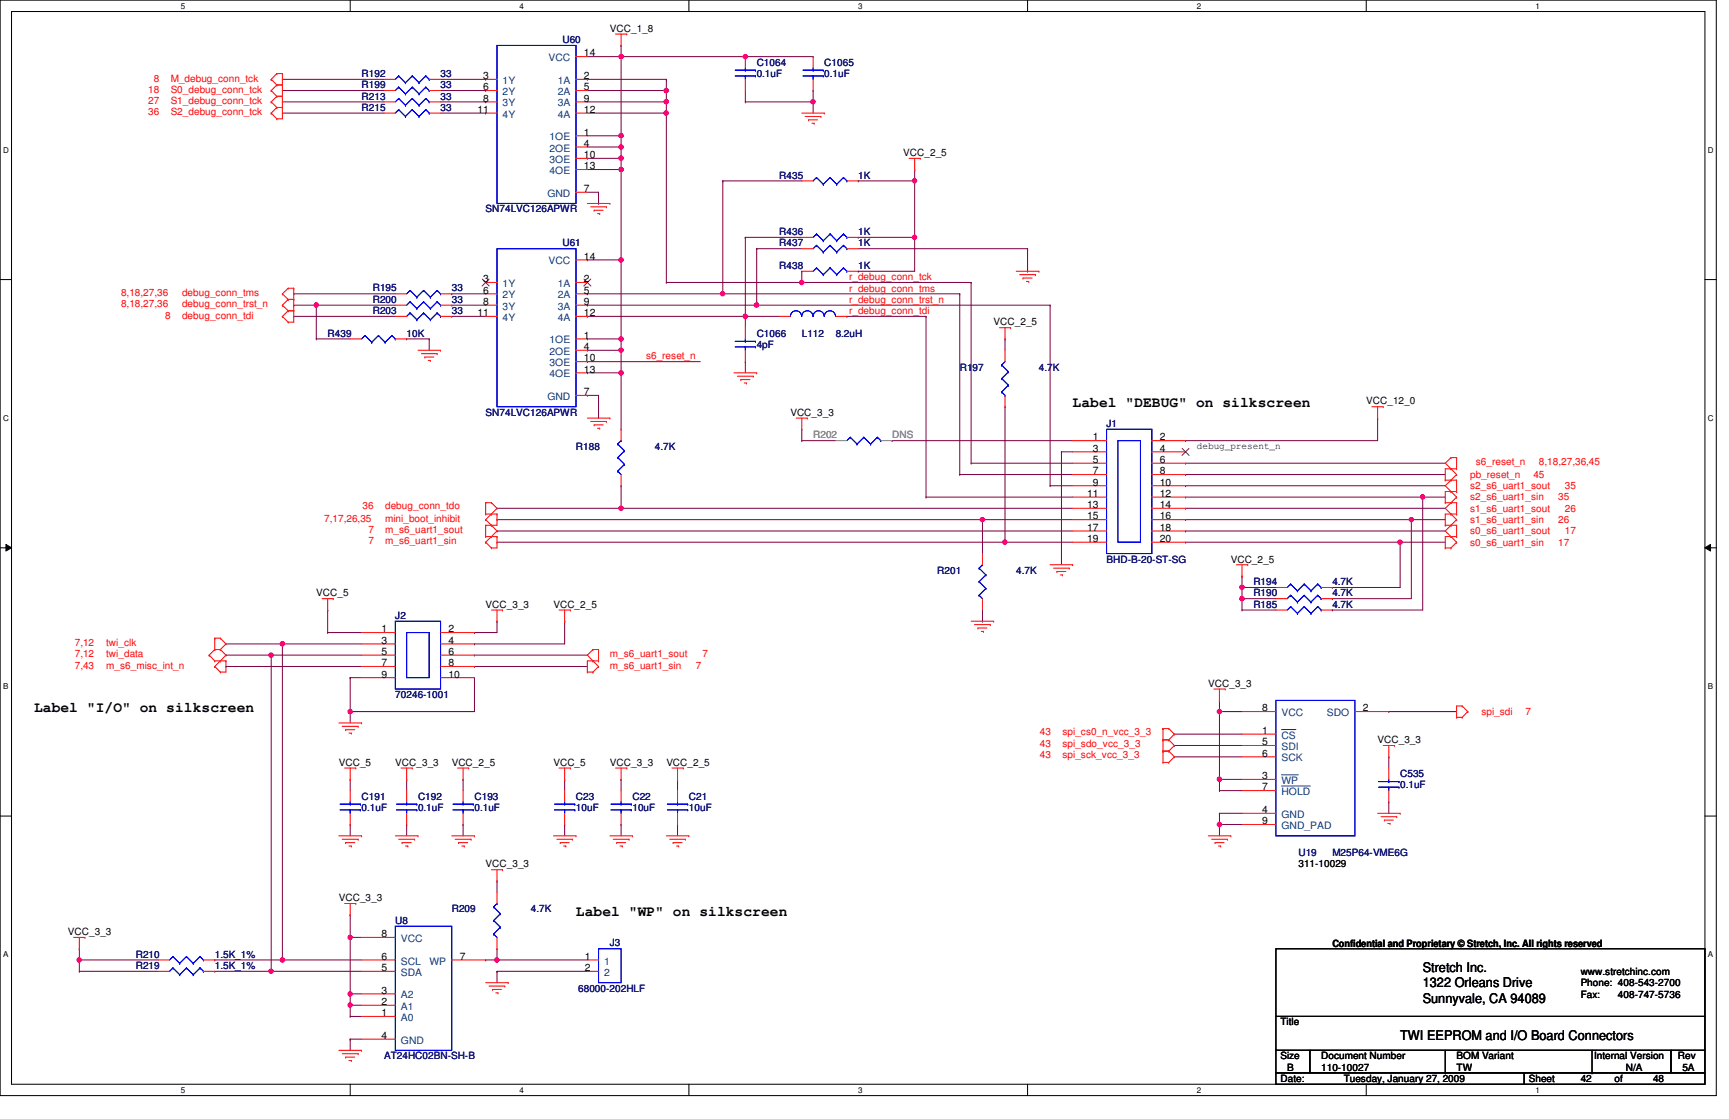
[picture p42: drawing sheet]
<svg xmlns="http://www.w3.org/2000/svg" width="432mm" height="279mm" viewBox="0 0 432 279" stroke-linecap="round" stroke-linejoin="round" font-family="sans-serif">
<defs><g id="words">
<g font-size="3.6">
<text x="267.9" y="101.7">Label &quot;DEBUG&quot; on silkscreen</text>
<text x="8.5" y="177.9">Label &quot;I/O&quot; on silkscreen</text>
<text x="143.8" y="228.6">Label &quot;WP&quot; on silkscreen</text>
</g>
<g font-size="3.3">
<text x="355.3" y="242.7">Stretch Inc.</text>
<text x="355.3" y="246.5">1322 Orleans Drive</text>
<text x="355.3" y="250.4">Sunnyvale, CA 94089</text>
<text x="349.7" y="259.6">TWI EEPROM and I/O Board Connectors</text>
</g>
<g font-size="2.5" fill="#000080">
<text x="140.5" y="10.8">U60</text>
<text x="189" y="16.4">C1064</text>
<text x="205.9" y="16.4">C1065</text>
<text x="90.3" y="19.2">R192</text>
<text x="90.3" y="22.1">R199</text>
<text x="110" y="19.2">33</text>
<text x="110" y="22.1">33</text>
<text x="189" y="19.2">0.1uF</text>
<text x="205.9" y="19.2">0.1uF</text>
<text x="90.3" y="24.8">R213</text>
<text x="90.3" y="27.7">R215</text>
<text x="110" y="24.8">33</text>
<text x="110" y="27.7">33</text>
<text x="194.6" y="44.6">R435</text>
<text x="214.3" y="44.6">1K</text>
<text x="121.3" y="53">SN74LVC126APWR</text>
<text x="194.6" y="58.7">R436</text>
<text x="214.3" y="58.7">1K</text>
<text x="140.5" y="61.5">U61</text>
<text x="194.6" y="61.5">R437</text>
<text x="214.3" y="61.5">1K</text>
<text x="194.6" y="67.1">R438</text>
<text x="214.3" y="67.1">1K</text>
<text x="93.1" y="75.6">R200</text>
<text x="93.1" y="72.8">R195</text>
<text x="112.8" y="75.6">33</text>
<text x="112.8" y="72.8">33</text>
<text x="93.1" y="78.4">R203</text>
<text x="112.8" y="78.4">33</text>
<text x="81.8" y="84.1">R439</text>
<text x="101.6" y="84.1">10K</text>
<text x="189" y="84.1">C1066</text>
<text x="189" y="86.9">4pF</text>
<text x="200.2" y="84.1">L112</text>
<text x="208.7" y="84.1">8.2uH</text>
<text x="239.7" y="92.5">R197</text>
<text x="259.5" y="92.5">4.7K</text>
<text x="121.3" y="103.8">SN74LVC126APWR</text>
<text x="276.4" y="106.6">J1</text>
<text x="143.8" y="112.3">R188</text>
<text x="163.6" y="112.3">4.7K</text>
<text x="234.1" y="143.3">R201</text>
<text x="253.8" y="143.3">4.7K</text>
<text x="276.4" y="140.5">BHD-B-20-ST-SG</text>
<text x="313" y="148.9">R190</text>
<text x="313" y="146.1">R194</text>
<text x="332.7" y="148.9">4.7K</text>
<text x="332.7" y="146.1">4.7K</text>
<text x="98.7" y="154.6">J2</text>
<text x="313" y="151.7">R185</text>
<text x="332.7" y="151.7">4.7K</text>
<text x="98.7" y="174.3">70246-1001</text>
<text x="349.7" y="194">C535</text>
<text x="349.7" y="196.8">0.1uF</text>
<text x="90.3" y="199.6">C191</text>
<text x="90.3" y="202.5">0.1uF</text>
<text x="104.4" y="199.6">C192</text>
<text x="104.4" y="202.5">0.1uF</text>
<text x="118.5" y="199.6">C193</text>
<text x="118.5" y="202.5">0.1uF</text>
<text x="143.8" y="199.6">C23</text>
<text x="143.8" y="202.5">10uF</text>
<text x="157.9" y="199.6">C22</text>
<text x="157.9" y="202.5">10uF</text>
<text x="172" y="199.6">C21</text>
<text x="172" y="202.5">10uF</text>
<text x="324.3" y="213.7">U19</text>
<text x="332.7" y="213.7">M25P64-VME6G</text>
<text x="112.8" y="227.8">R209</text>
<text x="132.6" y="227.8">4.7K</text>
<text x="98.7" y="230.7">U8</text>
<text x="33.9" y="239.1">R210</text>
<text x="53.6" y="239.1">1.5K_1%</text>
<text x="152.3" y="236.3">J3</text>
<text x="33.9" y="241.9">R219</text>
<text x="53.6" y="241.9">1.5K_1%</text>
<text x="144.4" y="247.6">68000-202HLF</text>
<text x="95.9" y="264.5">AT24HC02BN-SH-B</text>
</g>
<g font-size="2.5">
<text x="152.3" y="8">VCC_1_8</text>
<text x="145.8" y="14.1">14</text>
<text x="120.7" y="19.8">3</text>
<text x="120.7" y="22.6">6</text>
<text x="145.8" y="19.8">2</text>
<text x="145.8" y="22.6">5</text>
<text x="119.3" y="28.2">11</text>
<text x="120.7" y="25.4">8</text>
<text x="145.8" y="25.4">9</text>
<text x="145.8" y="28.2">12</text>
<text x="145.8" y="33.9">1</text>
<text x="145.8" y="36.7">4</text>
<text x="145.8" y="39.5">10</text>
<text x="225.6" y="38.9">VCC_2_5</text>
<text x="145.8" y="48">7</text>
<text x="145.8" y="42.3">13</text>
<text x="145.8" y="64.9">14</text>
<text x="120.7" y="70.5">3</text>
<text x="145.8" y="70.5">2</text>
<text x="120.7" y="73.3">6</text>
<text x="120.7" y="76.2">8</text>
<text x="145.8" y="73.3">5</text>
<text x="145.8" y="76.2">9</text>
<text x="119.3" y="79">11</text>
<text x="145.8" y="79">12</text>
<text x="248.2" y="81.2">VCC_2_5</text>
<text x="145.8" y="84.6">1</text>
<text x="145.8" y="87.4">4</text>
<text x="145.8" y="90.3">10</text>
<text x="145.8" y="93">13</text>
<text x="145.8" y="98.7">7</text>
<text x="341.2" y="101">VCC_12_0</text>
<text x="197.4" y="103.8">VCC_3_3</text>
<text x="272.9" y="110">1</text>
<text x="272.9" y="112.8">3</text>
<text x="289.6" y="110">2</text>
<text x="289.6" y="112.8">4</text>
<text x="298.9" y="112">debug_present_n</text>
<text x="272.9" y="115.6">5</text>
<text x="272.9" y="118.4">7</text>
<text x="289.6" y="115.6">6</text>
<text x="289.6" y="118.4">8</text>
<text x="271.5" y="124.1">11</text>
<text x="272.9" y="121.2">9</text>
<text x="289.6" y="121.2">10</text>
<text x="289.6" y="124.1">12</text>
<text x="271.5" y="126.9">13</text>
<text x="271.5" y="129.7">15</text>
<text x="289.6" y="126.9">14</text>
<text x="289.6" y="129.7">16</text>
<text x="271.5" y="132.5">17</text>
<text x="271.5" y="135.3">19</text>
<text x="289.6" y="132.5">18</text>
<text x="289.6" y="135.3">20</text>
<text x="307.4" y="140.5">VCC_2_5</text>
<text x="79" y="148.9">VCC_5</text>
<text x="121.3" y="151.7">VCC_3_3</text>
<text x="138.2" y="151.7">VCC_2_5</text>
<text x="95.3" y="157.9">1</text>
<text x="95.3" y="160.7">3</text>
<text x="112" y="157.9">2</text>
<text x="112" y="160.7">4</text>
<text x="95.3" y="163.5">5</text>
<text x="95.3" y="166.4">7</text>
<text x="112" y="163.5">6</text>
<text x="112" y="166.4">8</text>
<text x="95.3" y="169.2">9</text>
<text x="112" y="169.2">10</text>
<text x="301.8" y="171.4">VCC_3_3</text>
<text x="315.2" y="177.6">8</text>
<text x="340.4" y="177.6">2</text>
<text x="315.2" y="183.3">1</text>
<text x="344" y="185.5">VCC_3_3</text>
<text x="84.6" y="191.2">VCC_5</text>
<text x="98.7" y="191.2">VCC_3_3</text>
<text x="112.8" y="191.2">VCC_2_5</text>
<text x="138.2" y="191.2">VCC_5</text>
<text x="152.3" y="191.2">VCC_3_3</text>
<text x="166.4" y="191.2">VCC_2_5</text>
<text x="315.2" y="186.1">5</text>
<text x="315.2" y="188.9">6</text>
<text x="315.2" y="197.4">7</text>
<text x="315.2" y="194.6">3</text>
<text x="315.2" y="203">4</text>
<text x="315.2" y="205.8">9</text>
<text x="121.3" y="216.6">VCC_3_3</text>
<text x="324.3" y="216.6">311-10029</text>
<text x="84.6" y="225">VCC_3_3</text>
<text x="17" y="233.5">VCC_3_3</text>
<text x="95.3" y="234">8</text>
<text x="95.3" y="239.6">6</text>
<text x="114.8" y="239.6">7</text>
<text x="146" y="239.6">1</text>
<text x="332.7" y="236.4">Confidential and Proprietary © Stretch, Inc. All rights reserved</text>
<text x="95.3" y="242.5">5</text>
<text x="146" y="242.5">2</text>
<text x="394.8" y="243.4">www.stretchinc.com</text>
<text x="95.3" y="251">2</text>
<text x="95.3" y="248.1">3</text>
<text x="394.8" y="246.3">Phone: 408-543-2700</text>
<text x="394.8" y="249.2">Fax:</text>
<text x="404.1" y="249.2">408-747-5736</text>
<text x="95.3" y="253.7">1</text>
<text x="319.8" y="256">Title</text>
<text x="95.3" y="259.4">4</text>
<text x="319.8" y="264.5">Size</text>
<text x="321.5" y="267.3">B</text>
<text x="329.9" y="264.5">Document Number</text>
<text x="329.9" y="267.3">110-10027</text>
<text x="363.8" y="264.5">BOM Variant</text>
<text x="363.8" y="267.3">TW</text>
<text x="398.1" y="264.5">Internal Version</text>
<text x="406.1" y="267.3">N/A</text>
<text x="419" y="264.5">Rev</text>
<text x="420.2" y="267.3">5A</text>
<text x="319.8" y="270.1">Date:</text>
<text x="335.6" y="270.1">Tuesday, January 27, 2009</text>
<text x="381.8" y="270.1">Sheet</text>
<text x="394.8" y="270.1">42</text>
<text x="403.2" y="270.1">of</text>
<text x="412.8" y="270.1">48</text>
</g>
<g font-size="2.5" fill="#004080">
<text x="137" y="15.3">VCC</text>
<text x="125.5" y="21">1Y</text>
<text x="125.5" y="23.7">2Y</text>
<text x="139.3" y="21">1A</text>
<text x="139.3" y="23.7">2A</text>
<text x="125.5" y="26.6">3Y</text>
<text x="125.5" y="29.4">4Y</text>
<text x="139.3" y="26.6">3A</text>
<text x="139.3" y="29.4">4A</text>
<text x="137.2" y="35.1">1OE</text>
<text x="137.2" y="37.8">2OE</text>
<text x="137.2" y="40.7">3OE</text>
<text x="137.2" y="43.5">4OE</text>
<text x="136.7" y="49.1">GND</text>
<text x="125.5" y="71.7">1Y</text>
<text x="137" y="66">VCC</text>
<text x="139.3" y="71.7">1A</text>
<text x="125.5" y="74.5">2Y</text>
<text x="125.5" y="77.3">3Y</text>
<text x="139.3" y="74.5">2A</text>
<text x="139.3" y="77.3">3A</text>
<text x="125.5" y="80.1">4Y</text>
<text x="139.3" y="80.1">4A</text>
<text x="137.2" y="85.8">1OE</text>
<text x="137.2" y="88.6">2OE</text>
<text x="137.2" y="91.4">3OE</text>
<text x="137.2" y="94.2">4OE</text>
<text x="136.7" y="99.9">GND</text>
<text x="320" y="178.8">VCC</text>
<text x="331.3" y="178.8">SDO</text>
<text x="320" y="184.4">CS</text>
<text x="320" y="187.3">SDI</text>
<text x="320" y="190.1">SCK</text>
<text x="320" y="195.7">WP</text>
<text x="320" y="198.5">HOLD</text>
<text x="320" y="204.2">GND</text>
<text x="320" y="207">GND_PAD</text>
<text x="100.1" y="235.2">VCC</text>
<text x="100.1" y="240.8">SCL</text>
<text x="100.1" y="243.7">SDA</text>
<text x="107.2" y="240.8">WP</text>
<text x="150.9" y="240.8">1</text>
<text x="150.9" y="243.7">2</text>
<text x="100.1" y="249.3">A2</text>
<text x="100.1" y="254.9">A0</text>
<text x="100.1" y="252.1">A1</text>
<text x="100.1" y="260.6">GND</text>
</g>
<g font-size="2.5" fill="#f00">
<text x="37" y="23.2">18</text>
<text x="38.4" y="20.4">8</text>
<text x="42.6" y="20.4">M_debug_conn_tck</text>
<text x="42.6" y="23.2">S0_debug_conn_tck</text>
<text x="37" y="26">27</text>
<text x="37" y="28.8">36</text>
<text x="42.6" y="26">S1_debug_conn_tck</text>
<text x="42.6" y="28.8">S2_debug_conn_tck</text>
<text x="212" y="70">r_debug_conn_tck</text>
<text x="30.2" y="73.9">8,18,27,36</text>
<text x="30.2" y="76.8">8,18,27,36</text>
<text x="45.5" y="73.9">debug_conn_tms</text>
<text x="45.5" y="76.8">debug_conn_trst_n</text>
<text x="212" y="75.6">r_debug_conn_trst_n</text>
<text x="212" y="72.8">r_debug_conn_tms</text>
<text x="41.2" y="79.5">8</text>
<text x="45.5" y="79.5">debug_conn_tdi</text>
<text x="212" y="78.4">r_debug_conn_tdi</text>
<text x="161.3" y="89.7">s6_reset_n</text>
<text x="367.2" y="119.3">pb_reset_n</text>
<text x="368.6" y="116.2">s6_reset_n</text>
<text x="382.9" y="119.3">45</text>
<text x="384.3" y="116.2">8,18,27,36,45</text>
<text x="367.2" y="125">s2_s6_uart1_sin</text>
<text x="367.2" y="122.1">s2_s6_uart1_sout</text>
<text x="389.1" y="125">35</text>
<text x="390.8" y="122.1">35</text>
<text x="81" y="130.3">7,17,26,35</text>
<text x="90.6" y="127.2">36</text>
<text x="96.2" y="130.3">mini_boot_inhibit</text>
<text x="96.2" y="127.2">debug_conn_tdo</text>
<text x="367.2" y="130.6">s1_s6_uart1_sin</text>
<text x="367.2" y="127.8">s1_s6_uart1_sout</text>
<text x="389.1" y="130.6">26</text>
<text x="390.8" y="127.8">26</text>
<text x="92" y="135.9">7</text>
<text x="92" y="133.1">7</text>
<text x="96.2" y="135.9">m_s6_uart1_sin</text>
<text x="96.2" y="133.1">m_s6_uart1_sout</text>
<text x="367.2" y="136.2">s0_s6_uart1_sin</text>
<text x="367.2" y="133.4">s0_s6_uart1_sout</text>
<text x="389.1" y="136.2">17</text>
<text x="390.8" y="133.4">17</text>
<text x="18.7" y="161.3">7,12</text>
<text x="26.5" y="161.3">twi_clk</text>
<text x="18.7" y="164.1">7,12</text>
<text x="18.7" y="167">7,43</text>
<text x="26.5" y="164.1">twi_data</text>
<text x="26.5" y="167">m_s6_misc_int_n</text>
<text x="152.3" y="164.1">m_s6_uart1_sout</text>
<text x="152.3" y="167">m_s6_uart1_sin</text>
<text x="173.7" y="167">7</text>
<text x="175.4" y="164.1">7</text>
<text x="370" y="178.5">spi_sdi</text>
<text x="381" y="178.5">7</text>
<text x="259.7" y="183.6">43</text>
<text x="265.3" y="183.6">spi_cs0_n_vcc_3_3</text>
<text x="259.7" y="189.2">43</text>
<text x="259.7" y="186.4">43</text>
<text x="265.3" y="189.2">spi_sck_vcc_3_3</text>
<text x="265.3" y="186.4">spi_sdo_vcc_3_3</text>
</g>
<g font-size="2.5" fill="#808080">
<text x="203.1" y="109.4">R202</text>
<text x="222.8" y="109.4">DNS</text>
</g>
<g font-size="2">
<text x="45.2" y="2.2">5</text>
<text x="129.8" y="2.2">4</text>
<text x="214.3" y="2.2">3</text>
<text x="298.9" y="2.2">2</text>
<text x="383.5" y="2.2">1</text>
<text x=".8" y="38.1">D</text>
<text x="426.5" y="38.1">D</text>
<text x=".8" y="105.1">C</text>
<text x="426.5" y="105.1">C</text>
<text x=".8" y="172">B</text>
<text x="426.5" y="172">B</text>
<text x=".8" y="239">A</text>
<text x="426.5" y="239">A</text>
<text x="45.2" y="272.9">5</text>
<text x="129.8" y="272.9">4</text>
<text x="214.3" y="272.9">3</text>
<text x="298.9" y="272.9">2</text>
<text x="383.5" y="272.9">1</text>
</g>
</g></defs>
<path d="M0 0h428.6v273.6h-428.6zM2.9 2.9h422.9v267.8h-422.9z" fill="none" stroke="#000" stroke-width=".25"/>
<g fill="#fff">
<path d="M45.2 .4h1.1v2.2h-1.1z"/>
<path d="M45.2 271.1h1.1v2.2h-1.1z"/>
</g>
<path d="M87.5 0v2.9M87.5 270.7v2.9" fill="none" stroke="#000" stroke-width=".25"/>
<g fill="#fff">
<path d="M129.8 .4h1.1v2.2h-1.1z"/>
<path d="M129.8 271.1h1.1v2.2h-1.1z"/>
</g>
<path d="M172 0v2.9M172 270.7v2.9" fill="none" stroke="#000" stroke-width=".25"/>
<g fill="#fff">
<path d="M214.3 .4h1.1v2.2h-1.1z"/>
<path d="M214.3 271.1h1.1v2.2h-1.1z"/>
</g>
<path d="M256.6 0v2.9M256.6 270.7v2.9" fill="none" stroke="#000" stroke-width=".25"/>
<g fill="#fff">
<path d="M298.9 .4h1.1v2.2h-1.1z"/>
<path d="M298.9 271.1h1.1v2.2h-1.1z"/>
</g>
<path d="M341.2 0v2.9M341.2 270.7v2.9" fill="none" stroke="#000" stroke-width=".25"/>
<g fill="#fff">
<path d="M383.5 .4h1.1v2.2h-1.1z"/>
<path d="M383.5 271.1h1.1v2.2h-1.1z"/>
<path d="M.8 36.3h1.4v2.3h-1.4z"/>
<path d="M426.5 36.3h1.4v2.3h-1.4z"/>
<path d="M.8 103.3h1.4v2.2h-1.4z"/>
<path d="M426.5 103.3h1.4v2.2h-1.4z"/>
</g>
<path d="M0 69.8h2.9M425.8 69.8h2.8" fill="none" stroke="#000" stroke-width=".25"/>
<g fill="#fff">
<path d="M.8 170.2h1.3v2.3h-1.3z"/>
<path d="M426.5 170.2h1.3v2.3h-1.3z"/>
</g>
<path d="M0 136.8h2.9M1.5 135.9l1.4 .9-1.4 .8zM425.8 136.8l1.4-.9v1.7zM425.8 136.8h2.8" fill="none" stroke="#000" stroke-width=".25"/>
<path d="M1.5 135.9l1.4 .9-1.4 .8zM425.8 136.8l1.4-.9v1.7z" fill="#000"/>
<g fill="#fff">
<path d="M.8 237.2h1.3v2.2h-1.3z"/>
<path d="M426.5 237.2h1.3v2.2h-1.3z"/>
</g>
<path d="M0 203.8h2.9M425.8 203.8h2.8" fill="none" stroke="#000" stroke-width=".25"/>
<path d="M118.5 157.9h.1M124.1 155.1h.1M124.1 155.1v2.8h-5.6M67.7 163.6h.1M67.7 163.6h22.6M70.5 160.8h.1M70.5 160.8h19.8M87.5 177.7h.1M87.5 169.2h.1M87.5 177.7v2.8M87.5 169.2h2.8" fill="none" stroke="#800040" stroke-width=".25"/>
<circle cx="67.7" cy="163.6" r=".56" fill="#f0f"/>
<circle cx="67.7" cy="163.6" r=".56" fill="none" stroke="#f0f" stroke-width=".25"/>
<path d="M56.4 166.4h.1M56.4 166.4h33.9M70.5 160.8h.1M70.5 160.8v78.9" fill="none" stroke="#800040" stroke-width=".25"/>
<circle cx="70.5" cy="239.7" r=".56" fill="#f0f"/>
<circle cx="70.5" cy="239.7" r=".56" fill="none" stroke="#f0f" stroke-width=".25"/>
<circle cx="70.5" cy="160.7" r=".56" fill="#f0f"/>
<circle cx="70.5" cy="160.7" r=".56" fill="none" stroke="#f0f" stroke-width=".25"/>
<path d="M67.7 163.6h.1M67.7 163.6v78.9" fill="none" stroke="#800040" stroke-width=".25"/>
<circle cx="67.7" cy="242.5" r=".55" fill="#f0f"/>
<circle cx="67.7" cy="242.5" r=".55" fill="none" stroke="#f0f" stroke-width=".25"/>
<path d="M56.4 163.6h.1M56.4 163.6h11.3M87.5 228.4h.1M87.5 234.1h.1M87.5 228.4v19.8M87.5 234.1h2.8M87.5 259.5h.1M87.5 259.5v2.8M87.5 259.5h2.8" fill="none" stroke="#800040" stroke-width=".25"/>
<circle cx="87.4" cy="248.2" r=".55" fill="#f0f"/>
<circle cx="87.4" cy="248.2" r=".55" fill="none" stroke="#f0f" stroke-width=".25"/>
<circle cx="87.4" cy="234.1" r=".55" fill="#f0f"/>
<circle cx="87.4" cy="234.1" r=".55" fill="none" stroke="#f0f" stroke-width=".25"/>
<path d="M87.5 248.2h.1M87.5 251h.1M87.5 248.2h2.8M87.5 251v2.8" fill="none" stroke="#800040" stroke-width=".25"/>
<circle cx="87.4" cy="250.9" r=".55" fill="#f0f"/>
<circle cx="87.4" cy="250.9" r=".55" fill="none" stroke="#f0f" stroke-width=".25"/>
<path d="M19.8 239.7h.1M19.8 239.7v2.8M53.6 239.7h.1M53.6 239.7h36.7M70.5 239.7h.1M53.6 242.5h.1M53.6 242.5h36.7M67.7 242.5h.1M87.5 251h.1M87.5 253.8h.1M87.5 251h2.8M87.5 253.8h2.8" fill="none" stroke="#800040" stroke-width=".25"/>
<circle cx="19.8" cy="239.7" r=".56" fill="#f0f"/>
<circle cx="19.8" cy="239.7" r=".56" fill="none" stroke="#f0f" stroke-width=".25"/>
<path d="M124.1 220h.1M124.1 220v2.8M19.8 239.7h.1M19.8 239.7h19.7M121.3 239.7h.1M124.1 236.9h.1M124.1 236.9v2.8h-2.8M19.8 242.5h.1M19.8 242.5h19.7" fill="none" stroke="#800040" stroke-width=".25"/>
<circle cx="124.1" cy="239.7" r=".56" fill="#f0f"/>
<circle cx="124.1" cy="239.7" r=".56" fill="none" stroke="#f0f" stroke-width=".25"/>
<g fill="none" stroke="#800040" stroke-width=".25">
<path d="M81.8 152.3h.1M81.8 157.9h.1M81.8 152.3v5.6M81.8 157.9h8.5M141 155.1h.1M141 155.1v5.7h-22.5M56.4 160.8h.1M56.4 160.8h14.1M87.5 177.7h.1M118.5 163.6h.1M118.5 166.4h.1M118.5 160.8h.1"/>
<path d="M118.5 169.2h.1M118.5 163.6h28.2M118.5 166.4h28.2M118.5 169.2v8.5h-31M87.5 194.6h.1M87.5 194.6v2.8M101.6 194.6h.1M101.6 194.6v2.8M115.7 194.6h.1M115.7 194.6v2.8M141 194.6h.1M141 194.6v2.8"/>
<path d="M155.1 194.6h.1M155.1 194.6v2.8M169.2 194.6h.1M169.2 194.6v2.8M87.5 205.9h.1M87.5 205.9v2.8M101.6 205.9h.1M101.6 205.9v2.8M115.7 205.9h.1M115.7 205.9v2.8M141 205.9h.1M141 205.9v2.8"/>
<path d="M155.1 205.9h.1M155.1 205.9v2.8M169.2 205.9h.1M169.2 205.9v2.8M19.8 236.9h.1M19.8 236.9v2.8M124.1 239.7h.1M124.1 239.7h22.6M87.5 248.2h.1M87.5 248.2v2.8M124.1 242.5h.1M124.1 242.5h22.6"/>
<path d="M124.1 242.5v2.9"/>
</g>
<circle cx="87.4" cy="177.7" r=".55" fill="#f0f"/>
<circle cx="87.4" cy="177.7" r=".55" fill="none" stroke="#f0f" stroke-width=".25"/>
<g fill="none" stroke="#800040" stroke-width=".25">
<path d="M222.8 110h.1M222.8 110h45.1M265.1 112.8h.1M265.1 112.8v28.2M265.1 112.8h2.8M344 104.4h.1M344 104.4v5.6M296.1 126.9h.1M296.1 121.3h.1M296.1 126.9h64.8M296.1 121.3h64.8M352.5 129.8h.1"/>
<path d="M352.5 129.8h8.4M352.5 129.8v19.7M355.3 124.1h.1M355.3 124.1h5.6M310.2 146.7h.1M310.2 146.7v2.8M87.5 169.2h.1M87.5 169.2v8.5M293.3 189h.1M293.3 189h16.9M304.5 194.6h.1M304.5 194.6h5.7"/>
</g>
<circle cx="352.5" cy="129.7" r=".55" fill="#f0f"/>
<circle cx="352.5" cy="129.7" r=".55" fill="none" stroke="#f0f" stroke-width=".25"/>
<path d="M296.1 129.8h.1M296.1 129.8h56.4M355.3 124.1h.1M355.3 124.1v28.2" fill="none" stroke="#800040" stroke-width=".25"/>
<circle cx="355.3" cy="124.1" r=".55" fill="#f0f"/>
<circle cx="355.3" cy="124.1" r=".55" fill="none" stroke="#f0f" stroke-width=".25"/>
<path d="M296.1 124.1h.1M296.1 124.1h59.2M310.2 149.5h.1M310.2 149.5h8.4" fill="none" stroke="#800040" stroke-width=".25"/>
<circle cx="310.2" cy="149.5" r=".56" fill="#f0f"/>
<circle cx="310.2" cy="149.5" r=".56" fill="none" stroke="#f0f" stroke-width=".25"/>
<path d="M231.3 124.1h.1M231.3 124.1h36.6M245.4 129.8h.1M245.4 129.8v8.4M310.2 149.5h.1M310.2 152.3h.1M310.2 149.5v2.8M310.2 152.3h8.4M332.7 149.5h.1M332.7 152.3h.1M332.7 152.3h22.6M332.7 149.5h19.8" fill="none" stroke="#800040" stroke-width=".25"/>
<circle cx="245.3" cy="129.7" r=".55" fill="#f0f"/>
<circle cx="245.3" cy="129.7" r=".55" fill="none" stroke="#f0f" stroke-width=".25"/>
<path d="M124.1 129.8h.1M124.1 129.8h121.3M155.1 126.9h.1M155.1 126.9h112.8" fill="none" stroke="#800040" stroke-width=".25"/>
<circle cx="155.1" cy="126.9" r=".56" fill="#f0f"/>
<circle cx="155.1" cy="126.9" r=".56" fill="none" stroke="#f0f" stroke-width=".25"/>
<g fill="none" stroke="#800040" stroke-width=".25">
<path d="M251 84.6h.1M251 84.6v2.9M200.2 110h.1M200.2 110h8.5M239.7 118.5h.1M239.7 118.5h28.2M242.5 115.7h.1M242.5 115.7h25.4M124.1 132.6h.1M124.1 132.6h143.8M245.4 129.8h.1M245.4 129.8h22.5"/>
<path d="M251 135.4h.1M251 135.4h16.9M262.3 121.3h.1M262.3 121.3h5.6M296.1 132.6h.1M296.1 132.6h64.8M349.7 135.4h.1M349.7 135.4h11.2M349.7 135.4v11.3h-17M332.7 146.7h.1M293.3 186.1h.1M293.3 183.3h.1"/>
<path d="M293.3 186.1h16.9M293.3 183.3h16.9M304.5 197.4h.1M304.5 194.6h.1M304.5 197.4h5.7M304.5 194.6v2.8"/>
</g>
<circle cx="349.6" cy="135.4" r=".56" fill="#f0f"/>
<circle cx="349.6" cy="135.4" r=".56" fill="none" stroke="#f0f" stroke-width=".25"/>
<path d="M296.1 110h.1M296.1 110h47.9M296.1 135.4h.1M296.1 135.4h53.6M310.2 146.7h.1M310.2 143.8h.1M310.2 146.7h8.4M310.2 143.8v2.9" fill="none" stroke="#800040" stroke-width=".25"/>
<circle cx="310.2" cy="146.6" r=".56" fill="#f0f"/>
<circle cx="310.2" cy="146.6" r=".56" fill="none" stroke="#f0f" stroke-width=".25"/>
<path d="M251 101.6h.1M251 101.6v33.8M296.1 118.5h.1M296.1 118.5h64.8M304.5 174.9h.1M304.5 177.7h.1M304.5 177.7h5.7M304.5 174.9v2.8M346.8 177.7h.1M346.8 177.7h17" fill="none" stroke="#800040" stroke-width=".25"/>
<circle cx="250.9" cy="135.4" r=".56" fill="#f0f"/>
<circle cx="250.9" cy="135.4" r=".56" fill="none" stroke="#f0f" stroke-width=".25"/>
<path d="M346.8 189h.1M346.8 189v2.8M304.5 205.9h.1M304.5 203.1h.1M304.5 205.9v2.8M304.5 203.1h5.7M304.5 205.9h5.7M346.8 200.2h.1M346.8 200.2v2.9" fill="none" stroke="#800040" stroke-width=".25"/>
<circle cx="304.5" cy="205.9" r=".56" fill="#f0f"/>
<circle cx="304.5" cy="205.9" r=".56" fill="none" stroke="#f0f" stroke-width=".25"/>
<path d="M200.2 107.2h.1M200.2 107.2v2.8M304.5 177.7h.1M304.5 177.7v16.9M304.5 203.1h.1M304.5 203.1v2.8" fill="none" stroke="#800040" stroke-width=".25"/>
<circle cx="304.5" cy="194.6" r=".56" fill="#f0f"/>
<circle cx="304.5" cy="194.6" r=".56" fill="none" stroke="#f0f" stroke-width=".25"/>
<circle cx="304.5" cy="177.7" r=".56" fill="#f0f"/>
<circle cx="304.5" cy="177.7" r=".56" fill="none" stroke="#f0f" stroke-width=".25"/>
<path d="M79 76.2h.1M79 76.2h19.7M112.8 79h.1M112.8 79h8.5M186.1 79h.1M186.1 79v2.8M149.5 98.7h.1M149.5 98.7v5.7M296.1 115.7h.1M296.1 115.7h64.8M124.1 135.4h.1M124.1 135.4h126.9" fill="none" stroke="#800040" stroke-width=".25"/>
<circle cx="186.1" cy="79" r=".55" fill="#f0f"/>
<circle cx="186.1" cy="79" r=".55" fill="none" stroke="#f0f" stroke-width=".25"/>
<path d="M112.8 76.2h.1M112.8 76.2h8.5M200.2 70.5h.1M200.2 70.5h42.3" fill="none" stroke="#800040" stroke-width=".25"/>
<circle cx="200.2" cy="70.5" r=".55" fill="#f0f"/>
<circle cx="200.2" cy="70.5" r=".55" fill="none" stroke="#f0f" stroke-width=".25"/>
<path d="M180.5 45.2h.1M180.5 45.2h19.7M180.5 45.2v28.2M189 76.2h.1M189 76.2h73.3M146.7 98.7h.1M146.7 90.3h.1M146.7 98.7h2.8M146.7 90.3h28.2" fill="none" stroke="#800040" stroke-width=".25"/>
<circle cx="188.9" cy="76.2" r=".56" fill="#f0f"/>
<circle cx="188.9" cy="76.2" r=".56" fill="none" stroke="#f0f" stroke-width=".25"/>
<path d="M180.5 73.4h.1M180.5 73.4h59.2" fill="none" stroke="#800040" stroke-width=".25"/>
<circle cx="180.5" cy="73.3" r=".55" fill="#f0f"/>
<circle cx="180.5" cy="73.3" r=".55" fill="none" stroke="#f0f" stroke-width=".25"/>
<path d="M79 76.2h.1M79 76.2v8.4M200.2 67.7h.1M200.2 67.7v2.8M211.5 79h.1M211.5 79h19.8M79 84.6h.1M79 84.6h8.5" fill="none" stroke="#800040" stroke-width=".25"/>
<circle cx="79" cy="76.2" r=".56" fill="#f0f"/>
<circle cx="79" cy="76.2" r=".56" fill="none" stroke="#f0f" stroke-width=".25"/>
<g fill="none" stroke="#800040" stroke-width=".25">
<path d="M186.1 59.3h.1M186.1 59.3h14.1M73.4 76.2h.1M73.4 73.4h.1M73.4 79h.1M73.4 76.2h5.6M73.4 73.4h25.3M73.4 79h25.3M112.8 73.4h.1M112.8 73.4h8.5M186.1 79h.1M186.1 79h8.5"/>
<path d="M189 62.1h.1M189 62.1h11.2M189 62.1v14.1M101.6 84.6h.1M101.6 84.6h5.6M107.2 84.6h.1M107.2 84.6v2.9M146.7 84.6h.1M146.7 84.6h8.4M186.1 90.3h.1M186.1 90.3v2.8"/>
</g>
<circle cx="155.1" cy="84.6" r=".56" fill="#f0f"/>
<circle cx="155.1" cy="84.6" r=".56" fill="none" stroke="#f0f" stroke-width=".25"/>
<path d="M146.7 87.5h.1M146.7 87.5h8.4" fill="none" stroke="#800040" stroke-width=".25"/>
<circle cx="155.1" cy="87.4" r=".55" fill="#f0f"/>
<circle cx="155.1" cy="87.4" r=".55" fill="none" stroke="#f0f" stroke-width=".25"/>
<path d="M70.5 19.8h.1M70.5 19.8h25.4M155.1 42.3h.1M155.1 42.3v22.6h-8.4M214.3 45.2h.1M214.3 45.2h14.1M146.7 73.4h.1M146.7 64.9h.1M146.7 73.4h33.8M166.4 70.5h.1M166.4 70.5h33.8" fill="none" stroke="#800040" stroke-width=".25"/>
<circle cx="228.4" cy="45.1" r=".54" fill="#f0f"/>
<circle cx="228.4" cy="45.1" r=".54" fill="none" stroke="#f0f" stroke-width=".25"/>
<path d="M214.3 59.3h.1M228.4 45.2h.1M228.4 45.2v14.1h-14.1" fill="none" stroke="#800040" stroke-width=".25"/>
<circle cx="228.4" cy="59.2" r=".54" fill="#f0f"/>
<circle cx="228.4" cy="59.2" r=".54" fill="none" stroke="#f0f" stroke-width=".25"/>
<g fill="none" stroke="#800040" stroke-width=".25">
<path d="M146.7 14.1h39.4M155.1 14.1h.1M155.1 11.3h.1M155.1 11.3v2.8M186.1 59.3h.1M186.1 59.3v19.7h-39.4M228.4 59.3h.1M228.4 42.3h.1M228.4 42.3v2.9M228.4 59.3v8.4h-14.1M146.7 79h.1M146.7 76.2h.1"/>
<path d="M146.7 76.2h42.3M214.3 67.7h.1M231.3 79h.1M231.3 79v45.1M239.7 73.4h.1M239.7 73.4v45.1M242.5 70.5h.1M242.5 70.5v45.2M262.3 76.2h.1M262.3 76.2v45.1M124.1 126.9h.1M155.1 121.3h.1"/>
<path d="M155.1 121.3v5.6h-31"/>
</g>
<circle cx="186.1" cy="14.1" r=".55" fill="#f0f"/>
<circle cx="186.1" cy="14.1" r=".55" fill="none" stroke="#f0f" stroke-width=".25"/>
<path d="M186.1 14.1h17M203.1 14.1h.1M186.1 25.4h.1M186.1 22.6v2.8M186.1 25.4h17M203.1 25.4h.1M203.1 25.4v2.8" fill="none" stroke="#800040" stroke-width=".25"/>
<circle cx="203" cy="25.4" r=".56" fill="#f0f"/>
<circle cx="203" cy="25.4" r=".56" fill="none" stroke="#f0f" stroke-width=".25"/>
<path d="M146.7 19.8h.1M146.7 19.8h19.7M166.4 19.8h.1M166.4 19.8v2.8M146.7 22.6h19.7M146.7 25.4h19.7M166.4 28.2h.1M166.4 22.6h.1M166.4 25.4h.1M166.4 28.2v42.3M203.1 22.6h.1M203.1 22.6v2.8" fill="none" stroke="#800040" stroke-width=".25"/>
<circle cx="166.4" cy="25.4" r=".56" fill="#f0f"/>
<circle cx="166.4" cy="25.4" r=".56" fill="none" stroke="#f0f" stroke-width=".25"/>
<path d="M166.4 22.6h.1M166.4 22.6v2.8" fill="none" stroke="#800040" stroke-width=".25"/>
<circle cx="166.4" cy="22.6" r=".56" fill="#f0f"/>
<circle cx="166.4" cy="22.6" r=".56" fill="none" stroke="#f0f" stroke-width=".25"/>
<path d="M146.7 28.2h19.7M166.4 28.2h.1" fill="none" stroke="#800040" stroke-width=".25"/>
<circle cx="166.4" cy="28.2" r=".56" fill="#f0f"/>
<circle cx="166.4" cy="28.2" r=".56" fill="none" stroke="#f0f" stroke-width=".25"/>
<g fill="none" stroke="#800040" stroke-width=".25">
<path d="M110 19.8h11.3M121.3 19.8h.1M155.1 14.1h.1M155.1 14.1v19.8M70.5 22.6h.1M70.5 25.4h.1M70.5 28.2h.1M70.5 22.6h25.4M70.5 25.4h25.4M70.5 28.2h25.4M110 22.6h11.3M110 25.4h11.3"/>
<path d="M110 28.2h11.3M121.3 22.6h.1M121.3 25.4h.1M121.3 28.2h.1M146.7 33.9h8.4M155.1 33.9h.1M166.4 25.4h.1M166.4 25.4v2.8"/>
</g>
<circle cx="155.1" cy="14.1" r=".56" fill="#f0f"/>
<circle cx="155.1" cy="14.1" r=".56" fill="none" stroke="#f0f" stroke-width=".25"/>
<path d="M146.7 36.7h8.4M155.1 36.7h.1M155.1 36.7v2.8" fill="none" stroke="#800040" stroke-width=".25"/>
<circle cx="155.1" cy="39.5" r=".56" fill="#f0f"/>
<circle cx="155.1" cy="39.5" r=".56" fill="none" stroke="#f0f" stroke-width=".25"/>
<circle cx="155.1" cy="36.7" r=".56" fill="#f0f"/>
<circle cx="155.1" cy="36.7" r=".56" fill="none" stroke="#f0f" stroke-width=".25"/>
<path d="M146.7 39.5h.1M146.7 39.5h8.4M146.7 42.3h8.4M155.1 42.3h.1" fill="none" stroke="#800040" stroke-width=".25"/>
<circle cx="155.1" cy="42.3" r=".56" fill="#f0f"/>
<circle cx="155.1" cy="42.3" r=".56" fill="none" stroke="#f0f" stroke-width=".25"/>
<path d="M155.1 39.5h.1M155.1 33.9h.1M155.1 33.9v2.8M155.1 39.5v2.8M146.7 48h2.8M149.5 48h.1M149.5 50.8h.1M149.5 48v2.8" fill="none" stroke="#800040" stroke-width=".25"/>
<circle cx="155.1" cy="33.9" r=".56" fill="#f0f"/>
<circle cx="155.1" cy="33.9" r=".56" fill="none" stroke="#f0f" stroke-width=".25"/>
<path d="M155.1 93.1v14.1M155.1 107.2h.1" fill="none" stroke="#800040" stroke-width=".25"/>
<circle cx="155.1" cy="93.1" r=".56" fill="#f0f"/>
<circle cx="155.1" cy="93.1" r=".56" fill="none" stroke="#f0f" stroke-width=".25"/>
<path d="M155.1 64.9v28.2h-8.4M146.7 93.1h.1M155.1 87.5h.1M155.1 84.6h.1" fill="none" stroke="#800040" stroke-width=".25"/>
<circle cx="155.1" cy="64.9" r=".56" fill="#f0f"/>
<circle cx="155.1" cy="64.9" r=".56" fill="none" stroke="#f0f" stroke-width=".25"/>
<path d="M214.3 62.1h42.3M256.6 62.1h.1M256.6 67.7h.1M256.6 62.1v5.6M245.4 155.1h.1M245.4 152.3v2.8" fill="none" stroke="#800040" stroke-width=".25"/>
<g fill="none" stroke="#f00" stroke-width=".25">
<path d="M67.7 19.8h.1M67.7 19.8l1.4 1.4M69.1 18.4h.1M69.1 18.4l-1.4 1.4M69.1 18.4h1.4M70.5 18.4h.1M70.5 18.4v11.3h-1.4M95.9 19.8h2.8M107.2 19.8h2.8M121.3 19.8h2.8M143.8 19.8h2.9M143.8 14.1h2.9"/>
<path d="M153.7 8.5h2.8M155.1 11.3h.1M155.1 8.5v2.8M156.5 8.5h.1M186.1 14.1v2.9M186.1 19.8v2.8M203.1 14.1v2.9M203.1 19.8v2.8M67.7 22.6h.1M67.7 25.4h.1M67.7 28.2h.1M67.7 22.6l1.4 1.4"/>
<path d="M67.7 25.4l1.4 1.4M67.7 28.2l1.4 1.5M69.1 21.2h.1M69.1 24h.1M69.1 26.8h.1M69.1 29.7h.1M69.1 21.2h1.4M69.1 21.2l-1.4 1.4M69.1 24h1.4M69.1 24l-1.4 1.4M69.1 26.8h1.4M69.1 26.8l-1.4 1.4"/>
<path d="M70.5 21.2h.1M70.5 24h.1M70.5 26.8h.1M95.9 28.2h2.8M95.9 22.6h2.8M95.9 25.4h2.8M107.2 28.2h2.8M107.2 22.6h2.8M107.2 25.4h2.8M121.3 28.2h2.8M121.3 22.6h2.8M121.3 25.4h2.8"/>
<path d="M143.8 39.5h2.9M143.8 28.2h2.9M143.8 22.6h2.9M143.8 25.4h2.9M143.8 33.9h2.9M143.8 36.7h2.9M200.2 28.2h5.7M201.1 29.1h3.9M201.9 29.9h.1M201.9 29.9h2.3M202.8 30.8h.5M203.3 30.8h.1"/>
<path d="M205 29.1h.1M205.9 28.2h.1M227 39.5h2.8M228.4 39.5v2.8M229.8 39.5h.1M143.8 48h2.9M143.8 42.3h2.9M146.7 50.8h5.6M147.5 51.6h4M148.4 52.5h.1M148.4 52.5h2.2M149.2 53.3h.6"/>
<path d="M149.8 53.3h.1M151.5 51.6h.1M152.3 50.8h.1M200.2 45.2h2.9M200.2 59.3h2.9M211.5 45.2h2.8M211.5 59.3h2.8M228.4 42.3h.1M70.5 79h.1M70.5 73.4h.1M70.5 76.2h.1M70.5 79l1.5 1.4"/>
<path d="M70.5 73.4l1.5 1.4M70.5 76.2l1.5 1.4M72 77.6h.1M72 72h.1M72 74.8h.1M72 77.6l-1.5 1.4M72 77.6h1.4M72 72l-1.5 1.4M72 72h1.4M72 74.8h1.4M72 74.8l-1.5 1.4M73.4 77.6h.1"/>
<path d="M73.4 72h.1M73.4 74.8h.1M73.4 72v8.4h-1.4M98.7 76.2h2.9M98.7 79h2.9M98.7 73.4h2.9M110 76.2h2.8M110 79h2.8M110 73.4h2.8M121.3 76.2h2.8M121.3 79h2.8M121.3 73.4h2.8"/>
<path d="M121.3 70.5h2.8M143.8 76.2h2.9M143.8 79h2.9M143.8 73.4h2.9M143.8 70.5h2.9M143.8 64.9h2.9M194.6 79h2.8M200.2 67.7h2.9M200.2 62.1h2.9M208.7 79h2.8M211.5 67.7h2.8M211.5 62.1h2.8"/>
<path d="M253.8 67.7h5.7M254.6 68.6h4M255.5 69.4h.1M255.5 69.4h2.3M256.3 70.3h.6M256.9 70.3h.1M258.6 68.6h.1M259.5 67.7h.1M72 80.4h.1M87.5 84.6h2.8M98.7 84.6h2.9M104.4 87.5h5.6"/>
<path d="M105.2 88.3h4M106.1 89.2h.1M106.1 89.2h2.2M106.9 90h.6M107.5 90h.1M109.2 88.3h.1M110 87.5h.1M143.8 87.5h2.9M143.8 93.1h2.9M143.8 84.6h2.9M143.8 98.7h2.9M143.8 90.3h2.9"/>
<path d="M183.3 93.1h5.7M184.1 93.9h4M185 94.8h.1M185 94.8h2.3M185.8 95.6h.6M186.1 81.8v2.8M186.1 87.5v2.8M186.4 95.6h.1M188.1 93.9h.1M189 93.1h.1M249.6 81.8h2.8M251 84.6h.1"/>
<path d="M251 81.8v2.8M251 87.5v2.8M251 98.7v2.9M252.4 81.8h.1M146.7 104.4h5.6M147.5 105.2h4M148.4 106.1h.1M148.4 106.1h2.2M149.2 106.9h.6M149.8 106.9h.1M151.5 105.2h.1M152.3 104.4h.1"/>
<path d="M155.1 107.2v2.8M155.1 118.5v2.8M198.8 104.4h2.8M200.2 107.2h.1M200.2 104.4v2.8M201.6 104.4h.1M267.9 110h8.5M267.9 112.8h8.5M267.9 115.7h8.5M267.9 118.5h8.5M287.7 110h8.4M287.7 112.8h8.4"/>
<path d="M287.7 115.7h8.4M287.7 118.5h8.4M342.6 101.6h2.8M344 104.4h.1M344 101.6v2.8M345.4 101.6h.1M360.9 119.9h.1M360.9 119.9h2.9M362.4 117.1h.1M362.4 114.3h.1M362.4 119.9h.1M362.4 114.3l-1.5 1.4 1.5 1.4"/>
<path d="M362.4 114.3h1.4M362.4 117.1l1.4 1.4M362.4 119.9l-1.5 1.4 2.9 2.8M363.8 114.3h.1M363.8 117.1h.1M363.8 118.5h.1M363.8 119.9h.1M363.8 117.1h-2.9v2.8M363.8 114.3v2.8M363.8 119.9v2.8M363.8 118.5l-1.4 1.4M121.3 129.8h.1"/>
<path d="M121.3 135.4h.1M121.3 125.5h.1M121.3 128.4h.1M121.3 131.1h.1M121.3 134h.1M121.3 129.8l1.4 1.3M121.3 128.4h2.8M121.3 135.4l1.4 1.4M121.3 134h2.8M121.3 125.5h1.4M121.3 125.5v2.9M121.3 131.1v2.9"/>
<path d="M122.7 128.4h.1M122.7 131.1h.1M122.7 134h.1M122.7 136.8h.1M122.7 125.5h.1M122.7 128.4l-1.4 1.4M122.7 134l-1.4 1.4M122.7 125.5l1.4 1.4-1.4 1.5M122.7 131.1l1.4 1.5-1.4 1.4M124.1 128.4h.1M124.1 134h.1M124.1 128.4v2.7h-2.8"/>
<path d="M124.1 134v2.8h-1.4M245.4 138.2v2.8M267.9 121.3h8.5M267.9 124.1h8.5M267.9 126.9h8.5M267.9 129.8h8.5M267.9 132.6h8.5M267.9 135.4h8.5M287.7 121.3h8.4M287.7 124.1h8.4M287.7 126.9h8.4M287.7 129.8h8.4"/>
<path d="M287.7 132.6h8.4M287.7 135.4h8.4M360.9 131.1h.1M360.9 125.5h.1M360.9 136.8h.1M360.9 131.1h2.9M360.9 136.8h1.5M360.9 125.5h2.9M362.4 131.1h.1M362.4 128.4h.1M362.4 125.5h.1M362.4 122.7h.1"/>
<path d="M362.4 136.8h.1M362.4 134h.1M362.4 125.5l-1.5 1.4 2.9 2.9M362.4 134l1.4 1.4M363.8 129.8h.1M363.8 124.1h.1M363.8 135.4h.1M363.8 128.4h.1M363.8 125.5h.1M363.8 122.7h.1M363.8 134h.1M363.8 131.1h.1"/>
<path d="M363.8 125.5v2.9M363.8 131.1v2.9M363.8 128.4h-2.9v2.7M363.8 134h-2.9v2.8M363.8 122.7h-2.9v2.8M363.8 129.8l-2.9 2.8 1.5 1.4M363.8 124.1l-1.4 1.4M363.8 135.4l-1.4 1.4M53.6 159.3h.1M53.6 159.3h1.4M53.6 159.3v2.9M55 159.3h.1"/>
<path d="M55 159.3l1.4 1.5-1.4 1.4M80.4 149.5h2.8M81.8 152.3h.1M81.8 149.5v2.8M83.2 149.5h.1M90.3 157.9h8.4M110 157.9h8.5M122.7 152.3h2.8M124.1 155.1h.1M124.1 152.3v2.8M125.5 152.3h.1M139.6 152.3h2.9"/>
<path d="M141 155.1h.1M141 152.3v2.8M142.5 152.3h.1M242.5 155.1h5.7M243.4 156h3.9M244.2 156.8h.1M244.2 156.8h2.3M245.1 157.6h.5M245.4 149.5v2.8M245.6 157.6h.1M247.3 156h.1M248.2 155.1h.1"/>
<path d="M262.3 141h5.6M263.1 141.9h3.9M263.9 142.7h.1M263.9 142.7h2.3M264.8 143.6h.5M265.3 143.6h.1M267 141.9h.1M267.9 141h.1M308.8 141h2.8M310.2 143.8h.1M310.2 141v2.8M311.6 141h.1"/>
<path d="M318.6 152.3h2.9M318.6 149.5h2.9M318.6 146.7h2.9M329.9 152.3h2.8M329.9 149.5h2.8M329.9 146.7h2.8M52.2 163.6h.1M52.2 163.6l1.4 1.4M53.6 162.2h.1M53.6 165h.1M53.6 166.4h.1M53.6 162.2l-1.4 1.4"/>
<path d="M53.6 162.2h1.4M53.6 165h2.8M53.6 166.4l1.4 1.4M55 165h.1M55 162.2h.1M55 167.8h.1M55 162.2l1.4 1.4-1.4 1.4M55 165l-1.4 1.4M56.4 165h.1M56.4 165v2.8h-1.4M90.3 160.8h8.4M90.3 163.6h8.4"/>
<path d="M90.3 166.4h8.4M90.3 169.2h8.4M110 160.8h8.5M110 163.6h8.5M110 166.4h8.5M110 169.2h8.5M146.7 167.8h.1M146.7 167.8h1.4M148.1 162.2h.1M148.1 165h.1M148.1 167.8h.1M148.1 162.2h1.4"/>
<path d="M148.1 162.2l-1.4 1.4 1.4 1.4M148.1 165l1.4 1.4M149.5 165h.1M149.5 162.2h.1M149.5 166.4h.1M149.5 165h-2.8v2.8M149.5 162.2v2.8M149.5 166.4l-1.4 1.4M303.1 172h2.9M304.5 174.9h.1M304.5 172v2.9M306 172h.1"/>
<path d="M310.2 177.7h8.4M338.4 177.7h8.4M363.8 179.1h.1M363.8 179.1h1.4M365.2 179.1h.1M365.2 176.3h.1M365.2 176.3h-1.4v2.8M365.2 176.3l1.4 1.4M366.6 177.7h.1M366.6 177.7l-1.4 1.4M84.6 180.5h5.7M85.5 181.4h4"/>
<path d="M86.1 191.8h2.8M86.3 182.2h.1M86.3 182.2h2.3M87.2 183h.6M87.5 194.6h.1M87.5 191.8v2.8M87.5 197.4v2.8M87.8 183h.1M88.9 191.8h.1M89.5 181.4h.1M90.3 180.5h.1M100.2 191.8h2.8"/>
<path d="M101.6 194.6h.1M101.6 191.8v2.8M101.6 197.4v2.8M103 191.8h.1M114.3 191.8h2.8M115.7 194.6h.1M115.7 191.8v2.8M115.7 197.4v2.8M117.1 191.8h.1M139.6 191.8h2.9M141 194.6h.1M141 191.8v2.8"/>
<path d="M141 197.4v2.8M142.5 191.8h.1M153.7 191.8h2.8M155.1 194.6h.1M155.1 191.8v2.8M155.1 197.4v2.8M156.5 191.8h.1M167.8 191.8h2.8M169.2 194.6h.1M169.2 191.8v2.8M169.2 197.4v2.8M170.6 191.8h.1"/>
<path d="M290.4 181.9h.1M290.4 184.7h.1M290.4 187.5h.1M290.4 190.4h.1M290.4 181.9h1.5M290.4 184.7h1.5M290.4 181.9v8.5M290.4 187.5h1.5M290.4 190.4h1.5M291.9 184.7h.1M291.9 181.9h.1M291.9 190.4h.1"/>
<path d="M291.9 187.5h.1M291.9 187.5l1.4 1.5-1.4 1.4M291.9 181.9l1.4 1.4-1.4 1.4M291.9 184.7l1.4 1.4-1.4 1.4M310.2 186.1h8.4M310.2 197.4h8.4M310.2 183.3h8.4M310.2 194.6h8.4M310.2 189h8.4M345.4 186.1h2.9M346.8 189h.1M346.8 186.1v2.9"/>
<path d="M346.8 191.8v2.8M346.8 197.4v2.8M348.3 186.1h.1M84.6 208.7h5.7M85.5 209.5h4M86.3 210.4h.1M86.3 210.4h2.3M87.2 211.2h.6M87.5 203.1v2.8M87.8 211.2h.1M89.5 209.5h.1M90.3 208.7h.1"/>
<path d="M98.7 208.7h5.7M99.6 209.5h3.9M100.4 210.4h.1M100.4 210.4h2.3M101.3 211.2h.6M101.6 203.1v2.8M101.9 211.2h.1M103.5 209.5h.1M104.4 208.7h.1M112.8 208.7h5.7M113.7 209.5h3.9M114.5 210.4h.1"/>
<path d="M114.5 210.4h2.3M115.4 211.2h.6M115.7 203.1v2.8M116 211.2h.1M117.6 209.5h.1M118.5 208.7h.1M122.7 217.2h2.8M124.1 220h.1M124.1 217.2v2.8M125.5 217.2h.1M138.2 208.7h5.6M139.1 209.5h3.9"/>
<path d="M139.9 210.4h.1M139.9 210.4h2.3M140.8 211.2h.5M141 203.1v2.8M141.3 211.2h.1M143 209.5h.1M143.8 208.7h.1M152.3 208.7h5.6M153.2 209.5h3.9M154 210.4h.1M154 210.4h2.3M154.9 211.2h.5"/>
<path d="M155.1 203.1v2.8M155.4 211.2h.1M157.1 209.5h.1M157.9 208.7h.1M166.4 208.7h5.6M167.3 209.5h3.9M168.1 210.4h.1M168.1 210.4h2.2M169 211.2h.5M169.2 203.1v2.8M169.5 211.2h.1M171.2 209.5h.1"/>
<path d="M172 208.7h.1M301.8 208.7h5.6M302.6 209.5h3.9M303.4 210.4h.1M303.4 210.4h2.3M304.3 211.2h.5M304.8 211.2h.1M306.5 209.5h.1M307.4 208.7h.1M310.2 203.1h8.4M310.2 205.9h8.4M344 203.1h5.7"/>
<path d="M344.9 203.9h3.9M345.7 204.8h.1M345.7 204.8h2.3M346.6 205.6h.5M347.1 205.6h.1M348.8 203.9h.1M349.7 203.1h.1M18.4 234.1h2.8M19.8 236.9h.1M19.8 234.1v2.8M21.2 234.1h.1M39.5 239.7h2.8"/>
<path d="M50.8 239.7h2.8M86.1 225.6h2.8M87.5 228.4h.1M87.5 225.6v2.8M88.9 225.6h.1M90.3 234.1h8.4M90.3 239.7h8.4M112.8 239.7h8.5M124.1 222.8v2.8M124.1 234.1v2.8M146.7 239.7h2.8M39.5 242.5h2.8"/>
<path d="M50.8 242.5h2.8M90.3 242.5h8.4M90.3 253.8h8.4M90.3 251h8.4M90.3 248.2h8.4M90.3 259.5h8.4M121.3 245.4h5.6M122.1 246.2h4M123 247.1h.1M123 247.1h2.2M123.8 247.9h.6M124.4 247.9h.1"/>
<path d="M126.1 246.2h.1M126.9 245.4h.1M146.7 242.5h2.8M84.6 262.3h5.7M85.5 263.1h4M86.3 263.9h.1M86.3 263.9h2.3M87.2 264.8h.6M87.8 264.8h.1M89.5 263.1h.1M90.3 262.3h.1"/>
</g>
<path d="M318.6 236.9h107.2v16.9h-107.2zM318.6 253.8h107.2v8.5h-107.2zM318.6 267.9h62.1v2.8h-62.1zM318.6 262.3h8.5v5.6h-8.5zM327.1 262.3h90.2v5.6h-90.2zM360.9 267.9h.1M360.9 262.3v5.6M380.7 267.9h45.1v2.8h-45.1zM397.6 267.9h.1M397.6 262.3v5.6M417.3 262.3h8.5v5.6h-8.5z" fill="none" stroke="#000" stroke-width=".25"/>
<g fill="none" stroke="#00f" stroke-width=".25">
<path d="M99.6 19h.1M99.6 19l1.7 1.7M99.6 19l-.9 .8M103 19h.1M103 19l1.6 1.7M103 19l-1.7 1.7M106.3 19h.1M106.3 19l.9 .8M106.3 19l-1.7 1.7M107.2 19.8h.1M124.1 11.3h19.7v39.5h-19.7zM183.6 19h5.1"/>
<path d="M183.6 17.5h5.1M186.1 17.5h.1M186.1 19h.1M186.1 17v.5M186.1 19v.8M188.7 19h.1M188.7 17.5h.1M200.5 19h5.1M200.5 17.5h5.1M203.1 17.5h.1M203.1 19h.1M203.1 17v.5"/>
<path d="M203.1 19v.8M205.6 19h.1M205.6 17.5h.1M99.6 21.8h.1M99.6 24.6h.1M99.6 27.4h.1M99.6 21.8l1.7 1.7M99.6 21.8l-.9 .8M99.6 24.6l1.7 1.7M99.6 24.6l-.9 .8M99.6 27.4l1.7 1.7M99.6 27.4l-.9 .8"/>
<path d="M101.3 20.7h.1M101.3 23.5h.1M101.3 26.3h.1M101.3 29.1h.1M103 21.8h.1M103 24.6h.1M103 27.4h.1M103 21.8l1.6 1.7M103 21.8l-1.7 1.7M103 24.6l1.6 1.7M103 24.6l-1.7 1.7M103 27.4l1.6 1.7"/>
<path d="M103 27.4l-1.7 1.7M104.6 20.7h.1M104.6 23.5h.1M104.6 26.3h.1M104.6 29.1h.1M106.3 21.8h.1M106.3 24.6h.1M106.3 27.4h.1M106.3 21.8l.9 .8M106.3 21.8l-1.7 1.7M106.3 24.6l.9 .8M106.3 24.6l-1.7 1.7"/>
<path d="M106.3 27.4l.9 .8M106.3 27.4l-1.7 1.7M107.2 22.6h.1M107.2 25.4h.1M107.2 28.2h.1M203.9 44.3h.1M203.9 58.4h.1M203.9 44.3l1.7 1.7M203.9 44.3l-.8 .9M203.9 58.4l1.7 1.7M203.9 58.4l-.8 .9M205.6 46h.1"/>
<path d="M207.3 44.3h.1M207.3 58.4h.1M207.3 44.3l1.7 1.7M207.3 44.3l-1.7 1.7M207.3 58.4l1.7 1.7M207.3 58.4l-1.7 1.7M209 46h.1M210.7 44.3h.1M210.7 58.4h.1M210.7 44.3l.8 .9M210.7 44.3l-1.7 1.7M210.7 58.4l.8 .9"/>
<path d="M210.7 58.4l-1.7 1.7M211.5 45.2h.1M211.5 59.3h.1M102.4 75.4h.1M102.4 78.1h.1M102.4 72.5h.1M102.4 75.4l1.7 1.6M102.4 75.4l-.8 .8M102.4 78.1l1.7 1.7M102.4 78.1l-.8 .9M102.4 72.5l-.8 .9M102.4 72.5l1.7 1.7"/>
<path d="M104.1 77h.1M104.1 79.8h.1M104.1 74.2h.1M105.8 75.4h.1M105.8 78.1h.1M105.8 72.5h.1M105.8 75.4l1.7 1.6M105.8 75.4l-1.7 1.6M105.8 78.1l1.7 1.7M105.8 78.1l-1.7 1.7M105.8 72.5l-1.7 1.7M105.8 72.5l1.7 1.7"/>
<path d="M107.5 77h.1M107.5 79.8h.1M107.5 74.2h.1M109.2 75.4h.1M109.2 78.1h.1M109.2 72.5h.1M109.2 75.4l.8 .8M109.2 75.4l-1.7 1.6M109.2 78.1l.8 .9M109.2 78.1l-1.7 1.7M109.2 72.5l.8 .9M109.2 72.5l-1.7 1.7"/>
<path d="M110 76.2h.1M110 79h.1M110 73.4h.1M124.1 62.1h19.7v39.5h-19.7zM197.4 79a1.4 1.4 0 0 1 1.4-1.4 1.4 1.4 0 0 1 1.4 1.4M200.2 79a1.4 1.4 0 0 1 1.4-1.4 1.4 1.4 0 0 1 1.4 1.4M203.1 79a1.38 1.38 0 0 1 1.3-1.4 1.38 1.38 0 0 1 1.4 1.4 1.42 1.42 0 0 1 1.4-1.4 1.42 1.42 0 0 1 1.5 1.4M203.9 66.9h.1M203.9 61.3h.1M203.9 66.9l1.7 1.7M203.9 66.9l-.8 .8M203.9 61.3l1.7 1.6"/>
<path d="M203.9 61.3l-.8 .8M205.6 68.6h.1M205.6 62.9h.1M205.6 60.1h.1M207.3 66.9h.1M207.3 61.3h.1M207.3 66.9l1.7 1.7M207.3 66.9l-1.7 1.7M207.3 61.3l1.7 1.6M207.3 61.3l-1.7 1.6M209 68.6h.1M209 62.9h.1"/>
<path d="M209 60.1h.1M210.7 66.9h.1M210.7 61.3h.1M210.7 61.3l-1.7 1.6M210.7 66.9l.8 .8M210.7 66.9l-1.7 1.7M210.7 61.3l.8 .8M211.5 67.7h.1M211.5 62.1h.1M91.1 83.8h.1M91.1 83.8l1.7 1.7M91.1 83.8l-.8 .8"/>
<path d="M92.8 85.5h.1M94.5 83.8h.1M94.5 83.8l1.7 1.7M94.5 83.8l-1.7 1.7M96.2 85.5h.1M97.9 83.8h.1M97.9 83.8l.8 .8M97.9 83.8l-1.7 1.7M98.7 84.6h.1M183.6 86.6h5.1M183.6 85.2h5.1M186.1 85.2h.1"/>
<path d="M186.1 86.6h.1M186.1 84.6v.6M186.1 86.6v.9M188.7 86.6h.1M188.7 85.2h.1M250.1 97.9h.1M250.1 94.5h.1M250.1 91.1h.1M250.1 97.9l.9 .8M250.1 94.5l1.7 1.7M250.1 91.1l1.7 1.7M251 98.7h.1"/>
<path d="M251 90.3l-.9 .8M251.8 96.2h.1M251.8 92.8h.1M251.8 96.2l-1.7 1.7M251.8 92.8l-1.7 1.7M154.3 110.9h.1M154.3 114.3h.1M154.3 117.6h.1M154.3 110.9l1.7 1.7M154.3 114.3l1.7 1.7M154.3 117.6l.8 .9M155.1 110h.1"/>
<path d="M155.1 110l-.8 .9M156 112.6h.1M156 116h.1M156 112.6l-1.7 1.7M156 116l-1.7 1.6M212.3 109.2h.1M212.3 109.2l1.7 1.7M212.3 109.2l-.8 .8M214 110.9h.1M215.7 109.2h.1M215.7 109.2l1.7 1.7M215.7 109.2l-1.7 1.7"/>
<path d="M217.4 110.9h.1M219.1 109.2h.1M219.1 109.2l.9 .8M219.1 109.2l-1.7 1.7M220 110h.1M276.4 107.2h11.3v31h-11.3zM279.2 110h5.6v25.4h-5.6zM98.7 155.1h11.3v16.9h-11.3zM101.6 157.9h5.6v11.3h-5.6zM244.5 141.9h.1M244.5 145.2h.1M244.5 148.6h.1"/>
<path d="M244.5 141.9l1.7 1.7M244.5 145.2l1.7 1.7M244.5 148.6l.9 .9M245.4 141h.1M245.4 141l-.9 .9M246.2 143.6h.1M246.2 146.9h.1M246.2 143.6l-1.7 1.6M246.2 146.9l-1.7 1.7M322.3 151.5h.1M322.3 148.6h.1M322.3 145.8h.1"/>
<path d="M322.3 151.5l1.7 1.7M322.3 151.5l-.8 .8M322.3 148.6l1.7 1.7M322.3 148.6l-.8 .9M322.3 145.8l1.7 1.7M322.3 145.8l-.8 .9M324 153.2h.1M324 150.3h.1M324 147.5h.1M325.7 151.5h.1M325.7 148.6h.1M325.7 145.8h.1"/>
<path d="M325.7 151.5l1.7 1.7M325.7 151.5l-1.7 1.7M325.7 148.6l1.7 1.7M325.7 148.6l-1.7 1.7M325.7 145.8l1.7 1.7M325.7 145.8l-1.7 1.7M327.4 153.2h.1M327.4 150.3h.1M327.4 147.5h.1M329.1 151.5h.1M329.1 148.6h.1M329.1 145.8h.1"/>
<path d="M329.1 151.5l.8 .8M329.1 151.5l-1.7 1.7M329.1 148.6l.8 .9M329.1 148.6l-1.7 1.7M329.1 145.8l.8 .9M329.1 145.8l-1.7 1.7M329.9 152.3h.1M329.9 149.5h.1M329.9 146.7h.1M318.6 174.9h19.8v33.8h-19.8zM344.3 196.6h5.1M344.3 195.2h5.1"/>
<path d="M346.8 195.2h.1M346.8 196.6h.1M346.8 194.6v.6M346.8 196.6v.8M349.4 196.6h.1M349.4 195.2h.1M84.9 202.2h5.1M84.9 200.8h5.1M87.5 200.8h.1M87.5 202.2h.1M87.5 200.2v.6M87.5 202.2v.9"/>
<path d="M90 202.2h.1M90 200.8h.1M99 202.2h5.1M99 200.8h5.1M101.6 200.8h.1M101.6 202.2h.1M101.6 200.2v.6M101.6 202.2v.9M104.1 202.2h.1M104.1 200.8h.1M113.1 202.2h5.1M113.1 200.8h5.1"/>
<path d="M115.7 200.8h.1M115.7 202.2h.1M115.7 200.2v.6M115.7 202.2v.9M118.2 202.2h.1M118.2 200.8h.1M138.5 202.2h5.1M138.5 200.8h5.1M141 200.8h.1M141 202.2h.1M141 200.2v.6M141 202.2v.9"/>
<path d="M143.6 202.2h.1M143.6 200.8h.1M152.6 202.2h5M152.6 200.8h5M155.1 200.8h.1M155.1 202.2h.1M155.1 200.2v.6M155.1 202.2v.9M157.6 202.2h.1M157.6 200.8h.1M166.7 202.2h5M166.7 200.8h5"/>
<path d="M169.2 200.8h.1M169.2 202.2h.1M169.2 200.2v.6M169.2 202.2v.9M171.7 202.2h.1M171.7 200.8h.1M43.2 238.8h.1M43.2 238.8l1.7 1.7M43.2 238.8l-.9 .9M46.6 238.8h.1M46.6 238.8l1.7 1.7M46.6 238.8l-1.7 1.7"/>
<path d="M50 238.8h.1M50 238.8l.8 .9M50 238.8l-1.7 1.7M50.8 239.7h.1M98.7 231.3h14.1v31h-14.1zM123.3 226.4h.1M123.3 229.8h.1M123.3 233.2h.1M123.3 226.4l1.7 1.7M123.3 229.8l1.7 1.7M123.3 233.2l.8 .9M124.1 225.6h.1"/>
<path d="M124.1 225.6l-.8 .8M125 228.1h.1M125 231.5h.1M125 228.1l-1.7 1.7M125 231.5l-1.7 1.7M149.5 236.9h5.6v8.5h-5.6zM43.2 241.7h.1M43.2 241.7l1.7 1.7M43.2 241.7l-.9 .8M44.9 243.4h.1M44.9 240.5h.1M46.6 241.7h.1"/>
<path d="M46.6 241.7l1.7 1.7M46.6 241.7l-1.7 1.7M48.3 243.4h.1M48.3 240.5h.1M50 241.7h.1M50 241.7l.8 .8M50 241.7l-1.7 1.7M50.8 242.5h.1"/>
</g>
<path d="M120.4 69.7l1.8 1.7M122.1 69.7l-1.7 1.7M145.8 69.7l1.8 1.7M147.5 69.7l-1.7 1.7M295.2 112l1.8 1.7M296.9 112l-1.7 1.7" fill="none" stroke="#804000" stroke-width=".25"/>
<path d="M208.7 110h2.8M220 110h2.8" fill="none" stroke="#808080" stroke-width=".25"/>
<path d="M320 196.3h7.2M320 182.2h3.6M320 193.5h4.2" fill="none" stroke="#004080" stroke-width=".25"/>
<circle cx="67.7" cy="163.6" r=".56" fill="#f0f"/>
<circle cx="67.7" cy="163.6" r=".56" fill="none" stroke="#f0f" stroke-width=".25"/>
<circle cx="70.5" cy="239.7" r=".56" fill="#f0f"/>
<circle cx="70.5" cy="239.7" r=".56" fill="none" stroke="#f0f" stroke-width=".25"/>
<circle cx="70.5" cy="160.7" r=".56" fill="#f0f"/>
<circle cx="70.5" cy="160.7" r=".56" fill="none" stroke="#f0f" stroke-width=".25"/>
<circle cx="67.7" cy="242.5" r=".55" fill="#f0f"/>
<circle cx="67.7" cy="242.5" r=".55" fill="none" stroke="#f0f" stroke-width=".25"/>
<circle cx="87.4" cy="248.2" r=".55" fill="#f0f"/>
<circle cx="87.4" cy="248.2" r=".55" fill="none" stroke="#f0f" stroke-width=".25"/>
<circle cx="87.4" cy="234.1" r=".55" fill="#f0f"/>
<circle cx="87.4" cy="234.1" r=".55" fill="none" stroke="#f0f" stroke-width=".25"/>
<circle cx="87.4" cy="250.9" r=".55" fill="#f0f"/>
<circle cx="87.4" cy="250.9" r=".55" fill="none" stroke="#f0f" stroke-width=".25"/>
<circle cx="19.8" cy="239.7" r=".56" fill="#f0f"/>
<circle cx="19.8" cy="239.7" r=".56" fill="none" stroke="#f0f" stroke-width=".25"/>
<circle cx="124.1" cy="239.7" r=".56" fill="#f0f"/>
<circle cx="124.1" cy="239.7" r=".56" fill="none" stroke="#f0f" stroke-width=".25"/>
<circle cx="87.4" cy="177.7" r=".55" fill="#f0f"/>
<circle cx="87.4" cy="177.7" r=".55" fill="none" stroke="#f0f" stroke-width=".25"/>
<circle cx="352.5" cy="129.7" r=".55" fill="#f0f"/>
<circle cx="352.5" cy="129.7" r=".55" fill="none" stroke="#f0f" stroke-width=".25"/>
<circle cx="355.3" cy="124.1" r=".55" fill="#f0f"/>
<circle cx="355.3" cy="124.1" r=".55" fill="none" stroke="#f0f" stroke-width=".25"/>
<circle cx="310.2" cy="149.5" r=".56" fill="#f0f"/>
<circle cx="310.2" cy="149.5" r=".56" fill="none" stroke="#f0f" stroke-width=".25"/>
<circle cx="245.3" cy="129.7" r=".55" fill="#f0f"/>
<circle cx="245.3" cy="129.7" r=".55" fill="none" stroke="#f0f" stroke-width=".25"/>
<circle cx="155.1" cy="126.9" r=".56" fill="#f0f"/>
<circle cx="155.1" cy="126.9" r=".56" fill="none" stroke="#f0f" stroke-width=".25"/>
<circle cx="349.6" cy="135.4" r=".56" fill="#f0f"/>
<circle cx="349.6" cy="135.4" r=".56" fill="none" stroke="#f0f" stroke-width=".25"/>
<circle cx="310.2" cy="146.6" r=".56" fill="#f0f"/>
<circle cx="310.2" cy="146.6" r=".56" fill="none" stroke="#f0f" stroke-width=".25"/>
<circle cx="250.9" cy="135.4" r=".56" fill="#f0f"/>
<circle cx="250.9" cy="135.4" r=".56" fill="none" stroke="#f0f" stroke-width=".25"/>
<circle cx="304.5" cy="205.9" r=".56" fill="#f0f"/>
<circle cx="304.5" cy="205.9" r=".56" fill="none" stroke="#f0f" stroke-width=".25"/>
<circle cx="304.5" cy="194.6" r=".56" fill="#f0f"/>
<circle cx="304.5" cy="194.6" r=".56" fill="none" stroke="#f0f" stroke-width=".25"/>
<circle cx="304.5" cy="177.7" r=".56" fill="#f0f"/>
<circle cx="304.5" cy="177.7" r=".56" fill="none" stroke="#f0f" stroke-width=".25"/>
<circle cx="186.1" cy="79" r=".55" fill="#f0f"/>
<circle cx="186.1" cy="79" r=".55" fill="none" stroke="#f0f" stroke-width=".25"/>
<circle cx="200.2" cy="70.5" r=".55" fill="#f0f"/>
<circle cx="200.2" cy="70.5" r=".55" fill="none" stroke="#f0f" stroke-width=".25"/>
<circle cx="188.9" cy="76.2" r=".56" fill="#f0f"/>
<circle cx="188.9" cy="76.2" r=".56" fill="none" stroke="#f0f" stroke-width=".25"/>
<circle cx="180.5" cy="73.3" r=".55" fill="#f0f"/>
<circle cx="180.5" cy="73.3" r=".55" fill="none" stroke="#f0f" stroke-width=".25"/>
<circle cx="79" cy="76.2" r=".56" fill="#f0f"/>
<circle cx="79" cy="76.2" r=".56" fill="none" stroke="#f0f" stroke-width=".25"/>
<circle cx="155.1" cy="84.6" r=".56" fill="#f0f"/>
<circle cx="155.1" cy="84.6" r=".56" fill="none" stroke="#f0f" stroke-width=".25"/>
<circle cx="155.1" cy="87.4" r=".55" fill="#f0f"/>
<circle cx="155.1" cy="87.4" r=".55" fill="none" stroke="#f0f" stroke-width=".25"/>
<circle cx="228.4" cy="45.1" r=".54" fill="#f0f"/>
<circle cx="228.4" cy="45.1" r=".54" fill="none" stroke="#f0f" stroke-width=".25"/>
<circle cx="228.4" cy="59.2" r=".54" fill="#f0f"/>
<circle cx="228.4" cy="59.2" r=".54" fill="none" stroke="#f0f" stroke-width=".25"/>
<circle cx="186.1" cy="14.1" r=".55" fill="#f0f"/>
<circle cx="186.1" cy="14.1" r=".55" fill="none" stroke="#f0f" stroke-width=".25"/>
<circle cx="203" cy="25.4" r=".56" fill="#f0f"/>
<circle cx="203" cy="25.4" r=".56" fill="none" stroke="#f0f" stroke-width=".25"/>
<circle cx="166.4" cy="25.4" r=".56" fill="#f0f"/>
<circle cx="166.4" cy="25.4" r=".56" fill="none" stroke="#f0f" stroke-width=".25"/>
<circle cx="166.4" cy="22.6" r=".56" fill="#f0f"/>
<circle cx="166.4" cy="22.6" r=".56" fill="none" stroke="#f0f" stroke-width=".25"/>
<circle cx="166.4" cy="28.2" r=".56" fill="#f0f"/>
<circle cx="166.4" cy="28.2" r=".56" fill="none" stroke="#f0f" stroke-width=".25"/>
<circle cx="155.1" cy="14.1" r=".56" fill="#f0f"/>
<circle cx="155.1" cy="14.1" r=".56" fill="none" stroke="#f0f" stroke-width=".25"/>
<circle cx="155.1" cy="39.5" r=".56" fill="#f0f"/>
<circle cx="155.1" cy="39.5" r=".56" fill="none" stroke="#f0f" stroke-width=".25"/>
<circle cx="155.1" cy="36.7" r=".56" fill="#f0f"/>
<circle cx="155.1" cy="36.7" r=".56" fill="none" stroke="#f0f" stroke-width=".25"/>
<circle cx="155.1" cy="42.3" r=".56" fill="#f0f"/>
<circle cx="155.1" cy="42.3" r=".56" fill="none" stroke="#f0f" stroke-width=".25"/>
<circle cx="155.1" cy="33.9" r=".56" fill="#f0f"/>
<circle cx="155.1" cy="33.9" r=".56" fill="none" stroke="#f0f" stroke-width=".25"/>
<circle cx="155.1" cy="93.1" r=".56" fill="#f0f"/>
<circle cx="155.1" cy="93.1" r=".56" fill="none" stroke="#f0f" stroke-width=".25"/>
<circle cx="155.1" cy="64.9" r=".56" fill="#f0f"/>
<circle cx="155.1" cy="64.9" r=".56" fill="none" stroke="#f0f" stroke-width=".25"/>
<use href="#words"/>
</svg>
